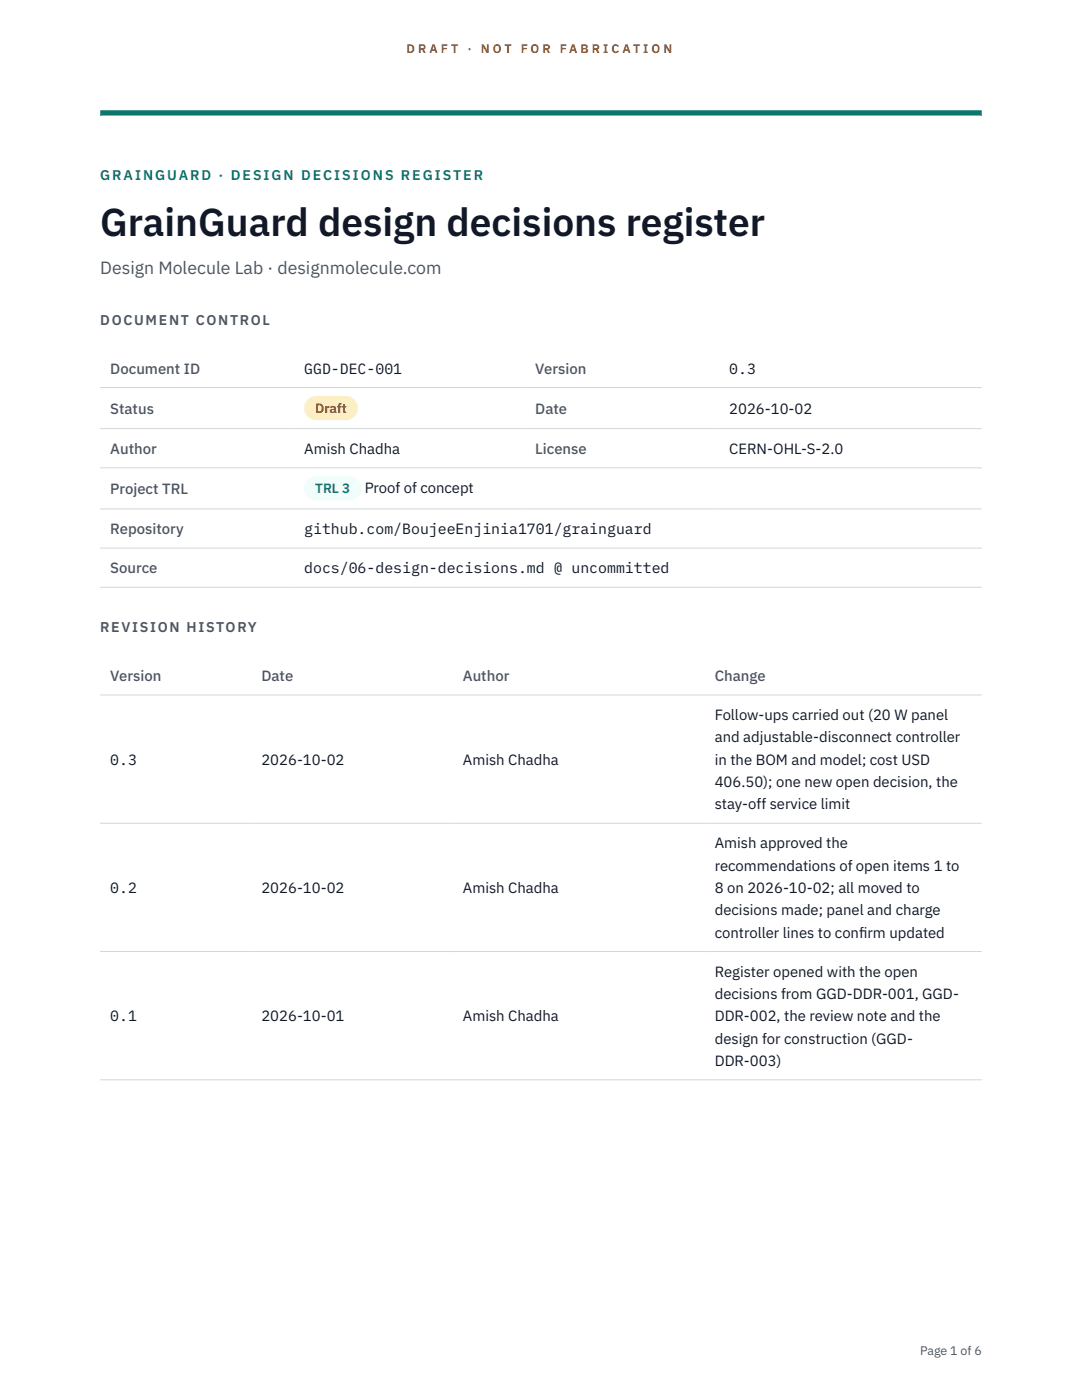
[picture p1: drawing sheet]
<svg xmlns="http://www.w3.org/2000/svg" width="216mm" height="279mm" viewBox="0 0 216 279" stroke-linecap="round" stroke-linejoin="round" font-family="sans-serif">
<defs><g id="words">
<text font-size="7.8" fill="#111827" x="20" y="47.1">GrainGuard design decisions register</text>
<text font-size="3.5" fill="#4b5563" x="20" y="54.6">Design Molecule Lab · designmolecule.com</text>
<g font-size="3" fill="#4b5563">
<text x="22" y="74.5">Document ID</text>
<text x="106.8" y="74.5">Version</text>
<text x="22" y="82.6">Status</text>
<text x="106.8" y="82.6">Date</text>
<text x="22" y="90.6">Author</text>
<text x="106.8" y="90.6">License</text>
<text x="22" y="98.6">Project TRL</text>
<text x="22" y="106.6">Repository</text>
<text x="22" y="114.4">Source</text>
<text x="22" y="135.9">Version</text>
<text x="52.2" y="135.9">Date</text>
<text x="92.4" y="135.9">Author</text>
<text x="142.6" y="135.9">Change</text>
</g>
<g font-size="3" fill="#111827">
<text x="60.7" y="74.5">GGD-DEC-001</text>
<text x="145.5" y="74.5">0.3</text>
<text x="145.5" y="82.6">2026-10-02</text>
<text x="60.7" y="90.6">Amish Chadha</text>
<text x="145.5" y="90.6">CERN-OHL-S-2.0</text>
<text x="72.8" y="98.5">Proof of concept</text>
<text x="60.7" y="106.6">github.com/BoujeeEnjinia1701/grainguard</text>
<text x="60.7" y="114.4">docs/06-design-decisions.md @ uncommitted</text>
<text x="142.6" y="143.7">Follow-ups carried out (20 W panel</text>
<text x="142.6" y="148.2">and adjustable-disconnect controller</text>
<text x="22" y="152.6">0.3</text>
<text x="52.2" y="152.6">2026-10-02</text>
<text x="92.4" y="152.6">Amish Chadha</text>
<text x="142.6" y="152.6">in the BOM and model; cost USD</text>
<text x="142.6" y="157.1">406.50); one new open decision, the</text>
<text x="142.6" y="161.5">stay-off service limit</text>
<text x="142.6" y="169.3">Amish approved the</text>
<text x="142.6" y="173.8">recommendations of open items 1 to</text>
<text x="22" y="178.2">0.2</text>
<text x="52.2" y="178.2">2026-10-02</text>
<text x="92.4" y="178.2">Amish Chadha</text>
<text x="142.6" y="178.2">8 on 2026-10-02; all moved to</text>
<text x="142.6" y="182.7">decisions made; panel and charge</text>
<text x="142.6" y="187.1">controller lines to conf</text>
<text x="171.4" y="187.1">irm updated</text>
<text x="142.6" y="194.9">Register opened with the open</text>
<text x="22" y="203.8">0.1</text>
<text x="52.2" y="203.8">2026-10-01</text>
<text x="92.4" y="203.8">Amish Chadha</text>
<text x="142.6" y="199.4">decisions from GGD-DDR-001, GGD-</text>
<text x="142.6" y="203.8">DDR-002, the review note and the</text>
<text x="142.6" y="208.3">design for construction (GGD-</text>
<text x="142.6" y="212.7">DDR-003)</text>
</g>
<text font-size="2.8" fill="#0f766e" x="20" y="36">GRAINGUARD · DESIGN DECISIONS REGISTER</text>
<g font-size="2.8" fill="#4b5563">
<text x="20" y="64.8">DOCUMENT CONTROL</text>
<text x="20" y="126.2">REVISION HISTORY</text>
</g>
<text font-size="2.7" fill="#92400e" x="62.9" y="82.5">Draft</text>
<text font-size="2.7" fill="#0f766e" x="62.9" y="98.5">TRL 3</text>
<g font-size="2.5" fill="#b45309">
<text x="81.1" y="10.5">D R A F T</text>
<text x="93.3" y="10.5">·</text>
<text x="95.9" y="10.5">N O T</text>
<text x="103.9" y="10.5">F O R</text>
<text x="111.7" y="10.5">F A B R I C A T I O N</text>
</g>
<text font-size="2.5" fill="#4b5563" x="183.6" y="270.3">Page 1 of 6</text>
</g></defs>
<path d="M20 23.1h175.9zM20 22h175.9v1.1h-175.9z" fill-rule="evenodd" fill="#0f766e"/>
<path d="M20 77.3h175.9M20 85.5h175.9M20 93.4h175.9M20 101.6h175.9M20 109.4h175.9M20 117.2h175.9M20 138.7h175.9M20 164.3h175.9M20 189.9h175.9M20 215.5h175.9" fill="none" stroke="#d1d5db" stroke-width=".2"/>
<path d="M60.7 79h10.7v4.9h-10.7z" fill="#fef3c7"/>
<path d="M60.7 95.1h11.4v4.8h-11.4z" fill="#f0fdfa"/>
<use href="#words"/>
</svg>
